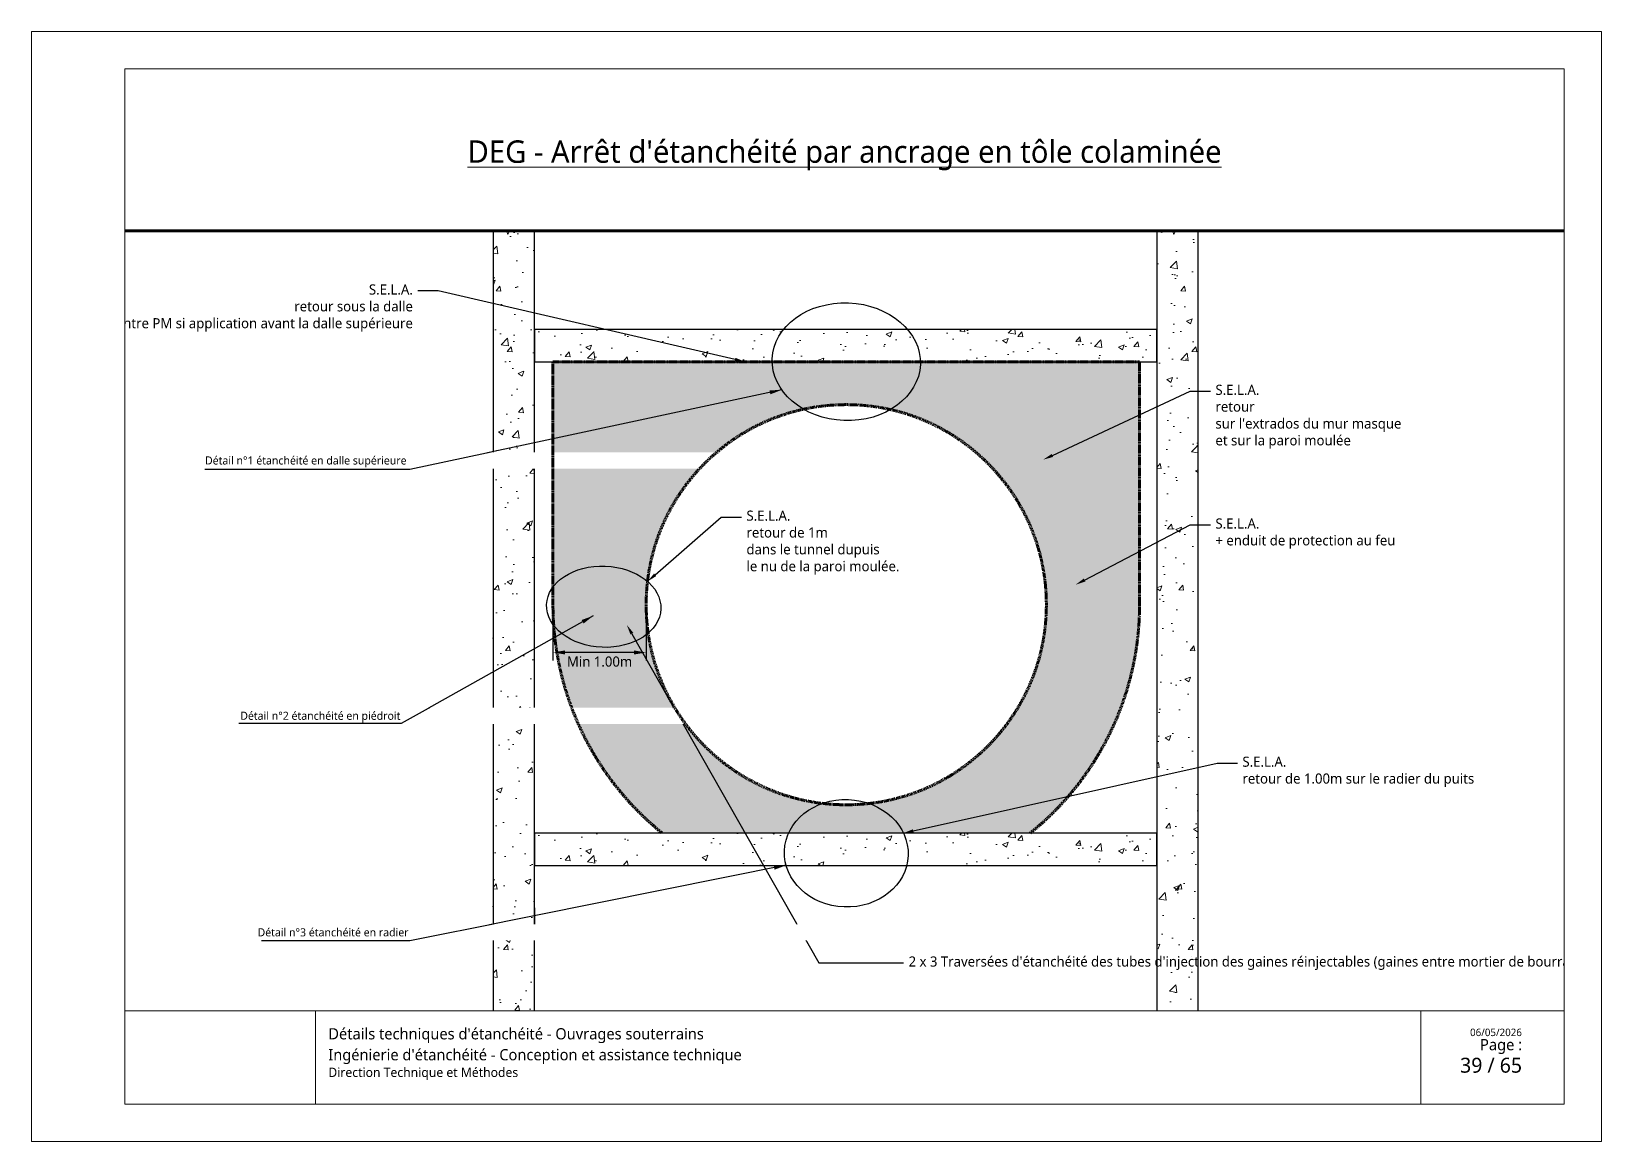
# Paper-space layout '21 - Jonction entre un tunnel foré et une gare en SELA' of a CAD drawing. Header units: millimetres. Extents: x 12 to 432, y -114 to 183.
# The model-space entities are those that its viewports show. They can reach past a viewport. Long polylines and large blocks are cut down to what shows.
import ezdxf
from ezdxf import colors
from ezdxf.entities.mleader import LeaderData, LeaderLine
from ezdxf.math import Vec2, Vec3

# ---------------------------------------------------------------- set-up
doc = ezdxf.new("R2010")
doc.units = ezdxf.units.MM
doc.linetypes.add('CACHE', pattern=[0.375, 0.25, -0.125])
doc.linetypes.add('CONTINU', pattern=[0])
for name, color, linetype, lineweight in [('Dessin_AXE', 8, 'Continuous', 5), ('Dessin_HACHURES', 253, 'Continuous', 9), ('G-ANNO-TTLB', 7, 'Continuous', 5), ('G-ANNO-TTLB-THIN', 7, 'Continuous', 5), ('SYSTEME_S.E.L.A', 210, 'CACHE', 0)]:
    doc.layers.add(name, color=color, linetype=linetype, lineweight=lineweight)
for name, color, linetype in [('Dessin_CONTOURS BETON', 7, 'Continuous'), ('Dessin_COTATIONS', 7, 'Continuous'), ('Dessin_TEXTES', 7, 'CONTINU'), ('GEN-_-CARTOUCHE', 7, 'Continuous')]:
    doc.layers.add(name, color=color, linetype=linetype)
doc.layers.add('GEN-_-FMULT', color=210, linetype='Continuous', plot=False)
doc.styles.add('Segoe UI_2', font='segoeui.ttf', dxfattribs={"height": 0.0025})
doc.styles.add('Segoe UI_3', font='segoeui.ttf', dxfattribs={"height": 0.0035})
doc.styles.add('Segoe UI_4', font='segoeui.ttf', dxfattribs={"height": 0.004})
doc.styles.add('Segoe UI_B_1', font='segoeuib.ttf', dxfattribs={"height": 0.005})
doc.styles.add('Segoe UI_B_2', font='segoeuib.ttf', dxfattribs={"height": 0.0045})
doc.styles.get("Standard").update_dxf_attribs({"font": 'segoeui.ttf'})
doc.styles.add('txt-moyen', font='segoeui.ttf')
doc.dimstyles.new('1000F2', dxfattribs={"dimscale": 10, "dimtxt": 0.25, "dimasz": 0.3, "dimexe": 0.2, "dimexo": 0, "dimgap": 0.1, "dimtad": 1, "dimzin": 0, "dimdsep": 46, "dimtxsty": 'txt-moyen', "dimcen": 0.1, "dimclrd": 256, "dimclre": 256, "dimclrt": 256, "dimazin": 0, "dimtfac": 1, "dimtmove": 2, "dimatfit": 3, "dimfxl": 1, "dimtolj": 1, "dimtzin": 0, "dimlwd": -1, "dimlwe": -1, "dimarcsym": 0})
pattern_1 = [(50, (19591.85566160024, 6135.361308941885), (14.34520365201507, -1.255042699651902), [1.5, -16.5]), (355, (19591.85566160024, 6135.361308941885), (-2.77502667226, 15.04384267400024), [1.199999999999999, -13.2]), (100.45144446, (19593.05109522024, 6135.256722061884), (11.57017693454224, 13.78879981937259), [1.274803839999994, -14.02284223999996]), (46.1842, (19591.85566160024, 6139.361308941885), (21.34482661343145, -3.31038561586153), [2.25, -24.75]), (96.63563549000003, (19593.63439650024, 6139.085442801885), (18.69323891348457, 19.48237201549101), [1.912206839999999, -21.0342752]), (351.18416399, (19591.85566160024, 6139.361308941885), (18.69323890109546, 19.4823720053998), [1.8, -19.80000002]), (21, (19593.85566160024, 6138.361308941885), (11.93814104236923, -8.052377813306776), [1.5, -16.5]), (326, (19593.85566160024, 6138.361308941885), (4.866306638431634, 14.50300090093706), [1.199999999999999, -13.2]), (71.45144474, (19594.85050668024, 6137.690277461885), (16.80444753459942, 6.450623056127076), [1.2748038, -14.02284224]), (37.5, (19591.85566160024, 6135.361308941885), (0.2431971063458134, 6.657877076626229), [0, -13.04, 0, -13.4, 0, -13.25]), (7.499999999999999, (19591.85566160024, 6135.361308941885), (5.261390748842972, 7.888234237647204), [0, -7.639999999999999, 0, -12.74, 0, -5.049999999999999]), (327.5, (19587.39566160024, 6135.361308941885), (10.67644872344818, -0.4510974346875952), [0, -5, 0, -15.6, 0, -20.7]), (317.5, (19585.39566160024, 6135.361308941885), (11.66372338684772, 2.002099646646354), [0, -6.5, 0, -10.36, 0, -14.7])]

psp = doc.layouts.new('21 - Jonction entre un tunnel foré et une gare en SELA')

msp = doc.modelspace()

# ---------------------------------------------------------------- blocks, each defined once
blk = doc.blocks.new('cart.L6P1')
at = {"layer": 'G-ANNO-TTLB'}
for p, q in [((-37.23333333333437, 312.7666666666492), (-37.23333333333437, 15.76666666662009)), ((382.7666666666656, 312.7666666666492), (-37.23333333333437, 312.7666666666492)), ((382.7666666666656, 312.7666666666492), (382.7666666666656, 15.76666666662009)), ((334.3768770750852, 50.76666666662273), (334.3768770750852, 25.76666666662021)), ((372.7666666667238, 50.76666666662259), (372.7666666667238, 25.7666666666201)), ((-37.23333333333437, 15.76666666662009), (382.7666666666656, 15.76666666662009))]:
    blk.add_line(p, q, dxfattribs=at)
at = {"layer": 'G-ANNO-TTLB-THIN'}
for p, q in [((-12.23333333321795, 302.7666666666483), (372.7666666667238, 302.7666666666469)), ((-12.23333333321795, 50.76666666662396), (-12.23333333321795, 302.7666666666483)), ((372.7666666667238, 302.7666666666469), (372.7666666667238, 50.76666666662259)), ((-12.23333333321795, 50.76666666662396), (-12.23333333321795, 25.76666666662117)), ((-12.23333333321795, 50.76666666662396), (372.7666666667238, 50.76666666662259)), ((38.76936928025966, 50.76666666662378), (38.76936928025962, 25.76666666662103)), ((-12.23333333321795, 25.76666666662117), (372.7666666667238, 25.7666666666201))]:
    blk.add_line(p, q, dxfattribs=at)
at = {"layer": 'GEN-_-FMULT', "lineweight": 70}
blk.add_line((-12.23333333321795, 259.4567474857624), (372.7666666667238, 259.4567474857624), dxfattribs=at)
at = {"layer": 'G-ANNO-TTLB', "attachment_point": 1}
for s, insert, char_height, width, style in [("\\pxqc;\\LDEG - Arrêt d'étanchéité par ancrage en tôle colaminée", (-12.23333333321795, 283.6080844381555), 6, 384.9999999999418, 'Segoe UI_B_2'), ("Détails techniques d'étanchéité - Ouvrages souterrains", (42.18854841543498, 46.1101574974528), 3.000000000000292, 202.4844947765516, 'Segoe UI_B_2'), ('\\pxqr;{\\H0.75x;Page : \\P}  39 / 65', (310.8806913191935, 43.2020212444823), 4.000000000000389, 50.60472738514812, 'Segoe UI_B_1'), ('06/05/2026', (347.5870006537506, 45.9912650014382), 2.000000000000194, 17.4767875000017, 'Segoe UI_2'), ("Ingénierie d'étanchéité - Conception et assistance technique", (42.18854841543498, 40.50889152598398), 3.000000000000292, 249.787781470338, 'Segoe UI_3'), ('Direction Technique et Méthodes', (42.18854841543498, 35.54330242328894), 2.500000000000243, 82.89448750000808, 'Segoe UI_4')]:
    blk.add_mtext(s, dxfattribs=dict(at, insert=insert, char_height=char_height, width=width, style=style))
blk = doc.blocks.new('*D107')
at = {"layer": 'Defpoints', "color": 0, "transparency": 16777216}
for p in [(12122.82328488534, 6607.949896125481), (12145.88533913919, 6607.949896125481), (12122.82328488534, 6596.949896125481)]:
    blk.add_point(p, dxfattribs=at)
at = {"layer": 'Dessin_COTATIONS', "linetype": 'CONTINU', "transparency": 16777216}
for p, q in [((12122.82328488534, 6607.949896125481), (12122.82328488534, 6594.949896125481)), ((12145.88533913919, 6607.949896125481), (12145.88533913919, 6594.949896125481)), ((12142.88533913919, 6596.949896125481), (12125.82328488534, 6596.949896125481))]:
    blk.add_line(p, q, dxfattribs=at)
at = {"layer": 'Dessin_COTATIONS', "transparency": 16777216}
for points in [[(12125.82328488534, 6597.449896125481), (12125.82328488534, 6596.449896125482), (12122.82328488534, 6596.949896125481)], [(12142.88533913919, 6596.449896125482), (12142.88533913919, 6597.449896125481), (12145.88533913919, 6596.949896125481)]]:
    blk.add_solid(points, dxfattribs=at)
at = {"layer": 'Dessin_COTATIONS', "transparency": 16777216, "insert": (12134.35431201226, 6594.673646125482), "char_height": 2.5, "attachment_point": 5, "style": 'txt-moyen'}
blk.add_mtext('\\A1;\\A1;Min 1.00m', dxfattribs=at)

# ---------------------------------------------------------------- dimensions: what is measured, and where the dimension line sits
at = {"layer": 'Dessin_COTATIONS', "linetype": 'CONTINU'}
dim = msp.add_linear_dim(base=(12122.82328488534, 6596.949896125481), p1=(12145.88533913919, 6607.949896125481), p2=(12122.82328488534, 6607.949896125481), text='\\A1;Min 1.00m', dimstyle='1000F2', override={"dimtad": 2, "dimtxsty": 'txt-moyen', "dimtfill": 0, "dimtfillclr": 0}, dxfattribs=at)
dim.commit()
dim.dimension.update_dxf_attribs({"geometry": '*D107', "text_midpoint": (12134.35431201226, 6594.673646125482)})

# ---------------------------------------------------------------- hatches: boundary and pattern name
at = {"layer": 'Dessin_HACHURES'}
h = msp.add_hatch(dxfattribs=at)
h.set_pattern_fill('AR-CONC', color=256, scale=2)
h.set_pattern_definition(pattern_1)
h.paths.add_polyline_path([(12118.24528245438, 6703.779394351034), (12108.04528245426, 6703.779394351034), (12108.04528245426, 6498.86266099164), (12118.24528245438, 6498.86266099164)])
h = msp.add_hatch(dxfattribs=at)
h.set_pattern_fill('AR-CONC', color=256, scale=2)
h.set_pattern_definition(pattern_1)
h.paths.add_polyline_path([(12282.44299899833, 6703.779394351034), (12272.2429989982, 6703.779394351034), (12272.2429989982, 6498.862660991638), (12282.44299899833, 6498.862660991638)])
h = msp.add_hatch(dxfattribs=at)
h.set_pattern_fill('AR-CONC', color=256, scale=2)
h.set_pattern_definition(pattern_1)
h.paths.add_polyline_path([(12118.24528245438, 6668.882893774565), (12272.2429989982, 6668.882893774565), (12272.2429989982, 6676.882893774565), (12118.24528245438, 6676.882893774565)])
h = msp.add_hatch(dxfattribs=at)
h.set_pattern_fill('AR-CONC', color=256, scale=2)
h.set_pattern_definition([(50, (19591.85566160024, 6010.737317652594), (14.34520365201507, -1.255042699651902), [1.5, -16.5]), (355, (19591.85566160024, 6010.737317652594), (-2.77502667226, 15.04384267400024), [1.199999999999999, -13.2]), (100.45144446, (19593.05109522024, 6010.632730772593), (11.57017693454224, 13.78879981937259), [1.274803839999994, -14.02284223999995]), (46.1842, (19591.85566160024, 6014.737317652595), (21.34482661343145, -3.31038561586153), [2.25, -24.75]), (96.63563549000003, (19593.63439650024, 6014.461451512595), (18.69323891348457, 19.48237201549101), [1.912206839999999, -21.0342752]), (351.18416399, (19591.85566160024, 6014.737317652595), (18.69323890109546, 19.4823720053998), [1.8, -19.80000002]), (21, (19593.85566160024, 6013.737317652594), (11.93814104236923, -8.052377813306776), [1.5, -16.5]), (326, (19593.85566160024, 6013.737317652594), (4.866306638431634, 14.50300090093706), [1.199999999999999, -13.2]), (71.45144474, (19594.85050668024, 6013.066286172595), (16.80444753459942, 6.450623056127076), [1.2748038, -14.02284224]), (37.5, (19591.85566160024, 6010.737317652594), (0.2431971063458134, 6.657877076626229), [0, -13.04, 0, -13.4, 0, -13.25]), (7.499999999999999, (19591.85566160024, 6010.737317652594), (5.261390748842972, 7.888234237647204), [0, -7.639999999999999, 0, -12.74, 0, -5.049999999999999]), (327.5, (19587.39566160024, 6010.737317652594), (10.67644872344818, -0.4510974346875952), [0, -5, 0, -15.6, 0, -20.7]), (317.5, (19585.39566160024, 6010.737317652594), (11.66372338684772, 2.002099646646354), [0, -6.5, 0, -10.36, 0, -14.7])])
h.paths.add_polyline_path([(12118.24528245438, 6544.258902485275), (12272.2429989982, 6544.258902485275), (12272.2429989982, 6552.258902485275), (12118.24528245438, 6552.258902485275)])
at = {"layer": 'SYSTEME_S.E.L.A', "lineweight": 70}
h = msp.add_hatch(color=256, dxfattribs=at)
edge = h.paths.add_edge_path()
edge.add_ellipse((12195.37872766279, 6547.27065827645), major_axis=(15.31198915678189, -0.5910158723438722), ratio=0.8684256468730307, start_angle=21.6412954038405, end_angle=67.51127672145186)
edge.add_arc((12195.37872766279, 6608.758902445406), 49.49999998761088, 263.1596136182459, 276.56954400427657, ccw=False)
edge.add_ellipse((12195.37872766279, 6547.27065827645), major_axis=(15.31198915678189, -0.5910158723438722), ratio=0.8684256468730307, start_angle=117.7462613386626, end_angle=162.9375442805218)
edge.add_line((12181.11289087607, 6552.258902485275), (12209.5192878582, 6552.258902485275))
edge = h.paths.add_edge_path()
edge.add_arc((12195.37872766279, 6608.758902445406), 72.55995292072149, 308.8613627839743, 360)
edge.add_line((12267.93868058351, 6608.758902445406), (12267.93868058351, 6668.882893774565))
edge.add_line((12267.93868058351, 6668.882893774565), (12122.81877474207, 6668.882893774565))
edge.add_line((12122.81877474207, 6668.882893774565), (12122.81877474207, 6613.113019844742))
edge.add_ellipse((12135.37872768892, 6608.258902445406), major_axis=(14.13161273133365, -0.5454554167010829), ratio=0.7106335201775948, start_angle=32.19043108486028, end_angle=161.0801102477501, ccw=False)
edge.add_arc((12195.37872766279, 6608.758902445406), 49.49999998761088, 0, 173.3286098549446, ccw=False)
edge.add_arc((12195.37872766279, 6608.758902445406), 49.49999998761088, 276.56954400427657, 360, ccw=False)
edge.add_ellipse((12195.37872766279, 6547.27065827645), major_axis=(-15.31198915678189, 0.5910158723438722), ratio=0.8684256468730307, start_angle=201.6412954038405, end_angle=247.5112767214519, ccw=False)
edge.add_line((12209.5192878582, 6552.258902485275), (12240.90560733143, 6552.258902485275))
edge = h.paths.add_edge_path()
edge.add_line((12143.35470364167, 6599.805971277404), (12170.37094545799, 6552.258902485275))
edge.add_line((12170.37094545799, 6552.258902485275), (12181.11289087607, 6552.258902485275))
edge.add_ellipse((12195.37872766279, 6547.27065827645), major_axis=(-15.31198915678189, 0.5910158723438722), ratio=0.8684256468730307, start_angle=297.7462613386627, end_angle=342.9375442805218, ccw=False)
edge.add_arc((12195.37872766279, 6608.758902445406), 49.49999998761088, 188.1580148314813, 263.1596136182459, ccw=False)
edge.add_ellipse((12135.37872768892, 6608.258902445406), major_axis=(14.13161273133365, -0.5454554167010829), ratio=0.7106335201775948, start_angle=315.54750587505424, end_angle=331.5398377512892, ccw=False)
edge = h.paths.add_edge_path()
edge.add_line((12170.37094545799, 6552.258902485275), (12143.35470364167, 6599.805971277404))
edge.add_ellipse((12135.37872768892, 6608.258902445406), major_axis=(14.13161273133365, -0.5454554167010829), ratio=0.7106335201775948, start_angle=202.6713827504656, end_angle=315.54750587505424, ccw=False)
edge.add_arc((12195.37872766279, 6608.758902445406), 72.55995292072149, 184.0453155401, 231.1386372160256)
edge.add_line((12149.85184799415, 6552.258902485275), (12170.37094545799, 6552.258902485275))
h.paths.add_polyline_path([(12125.82556201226, 6592.77239612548), (12142.88306201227, 6592.77239612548), (12142.88306201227, 6596.574896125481), (12125.82556201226, 6596.574896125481)], flags=24)
edge = h.paths.add_edge_path()
edge.add_arc((12195.37872766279, 6608.758902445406), 72.55995292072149, 180, 184.0453155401)
edge.add_ellipse((12135.37872768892, 6608.258902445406), major_axis=(-14.13161273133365, 0.5454554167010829), ratio=0.7106335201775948, start_angle=22.67138275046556, end_angle=135.5475058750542)
edge.add_ellipse((12135.37872768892, 6608.258902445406), major_axis=(-14.13161273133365, 0.5454554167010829), ratio=0.7106335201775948, start_angle=135.5475058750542, end_angle=151.5398377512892)
edge.add_arc((12195.37872766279, 6608.758902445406), 49.49999998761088, 173.3286098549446, 188.1580148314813, ccw=False)
edge.add_ellipse((12135.37872768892, 6608.258902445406), major_axis=(-14.13161273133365, 0.5454554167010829), ratio=0.7106335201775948, start_angle=212.1904310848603, end_angle=341.0801102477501)
edge.add_line((12122.81877474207, 6613.113019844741), (12122.81877474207, 6608.758902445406))

# ---------------------------------------------------------------- linework, layer by layer
at = {"layer": 'Dessin_AXE', "flags": 128}
for points in [[(12124.5760647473, 6703.779394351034), (12115.45016563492, 6703.779394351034), (12114.20016563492, 6707.213741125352), (12111.70016563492, 6700.345047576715), (12110.45016563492, 6703.779394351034), (12102.14598880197, 6703.779394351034)], [(12290.96333259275, 6703.779394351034), (12280.1928082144, 6703.779394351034), (12278.94280821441, 6707.213741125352), (12276.4428082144, 6700.345047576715), (12275.19280821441, 6703.779394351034), (12263.65088147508, 6703.779394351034)]]:
    msp.add_lwpolyline(points, dxfattribs=at)
at = {"layer": 'Dessin_CONTOURS BETON', "linetype": 'CONTINU'}
msp.add_line((12118.23502011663, 6533.741774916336), (12118.23502011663, 6528.740775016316), dxfattribs=at)
for points in [[(12108.04528245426, 6703.779394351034), (12108.04528245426, 6498.86266099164)], [(12118.24528245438, 6498.86266099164), (12118.24528245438, 6703.779394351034)], [(12272.2429989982, 6703.779394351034), (12272.2429989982, 6498.86266099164)], [(12282.44299899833, 6498.86266099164), (12282.44299899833, 6703.779394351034)]]:
    msp.add_lwpolyline(points, dxfattribs=at)
for points in [[(12118.24528245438, 6668.882893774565), (12272.2429989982, 6668.882893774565), (12272.2429989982, 6676.882893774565), (12118.24528245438, 6676.882893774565)], [(12118.24528245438, 6544.258902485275), (12272.2429989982, 6544.258902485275), (12272.2429989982, 6552.258902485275), (12118.24528245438, 6552.258902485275)]]:
    msp.add_lwpolyline(points, close=True, dxfattribs=at)
at = {"layer": 'Dessin_TEXTES', "linetype": 'ByBlock'}
for centre, major_axis, ratio in [((12195.37872766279, 6668.882893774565), (18.32280270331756, -0.7072279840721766), 0.7942609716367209), ((12195.37872766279, 6547.27065827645), (15.31198915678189, -0.5910158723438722), 0.8684256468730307)]:
    msp.add_ellipse(centre, major_axis=major_axis, ratio=ratio, start_param=-3.141592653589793, end_param=3.141592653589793, dxfattribs=at)
msp.add_ellipse((12135.37872768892, 6608.258902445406), major_axis=(-14.13161273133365, 0.5454554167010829), ratio=0.7106335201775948, dxfattribs=at)
at = {"layer": 'SYSTEME_S.E.L.A', "lineweight": 70}
msp.add_arc((12195.37872766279, 6608.758902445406), 72.55995292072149, 308.8613627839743, 0, dxfattribs=at)

msp.set_redraw_order([(e.dxf.handle, doc.entitydb.next_handle()) for e in msp.query("TEXT MTEXT ATTDEF DIMENSION ARC_DIMENSION")])  # texts and dimensions are drawn at this point

# ---------------------------------------------------------------- leaders
at = {"layer": 'Dessin_TEXTES'}
ml = msp.add_multileader_mtext('Standard', dxfattribs=at)
ml.set_content('S.E.L.A.\\Pretour sous la dalle \\Pou contre PM si application avant la dalle supérieure', color=256)
ml.set_leader_properties()
ml.build(insert=Vec2(0, 0))
ml.multileader.update_dxf_attribs({"dogleg_length": 5, "arrow_head_size": 2.5, "scale": 100})
ctx = ml.context
ctx.base_point, ctx.scale, ctx.char_height, ctx.arrow_head_size, ctx.landing_gap_size, ctx.plane_origin = Vec3(12006.30287999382, 6686.40262883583), 100, 2.5, 2.5, 1.25, Vec3(12207.40247422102, 6671.470050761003)
ctx.text_align_type = 2
notes = []
notes.append((ctx, [(0, (1, 1, 0), (12094.42037999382, 6686.402628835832), (-1, 0), 5, [(1, [(12170.3036662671, 6668.882893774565)], 0, []), (0, [(12170.3036662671, 6668.882893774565)], 0, [])])]))
ctx.mtext.insert, ctx.mtext.alignment, ctx.mtext.flow_direction = Vec3(12088.17037999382, 6687.998878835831), 3, 5
ml = msp.add_multileader_mtext('Standard', dxfattribs=at)
ml.set_content("S.E.L.A.\\Pretour\\Psur l'extrados du mur masque\\Pet sur la paroi moulée", color=256)
ml.set_leader_properties()
ml.build(insert=Vec2(0, 0))
ml.multileader.update_dxf_attribs({"dogleg_length": 5, "arrow_head_size": 2.5, "scale": 100})
ctx = ml.context
ctx.base_point, ctx.scale, ctx.char_height, ctx.arrow_head_size, ctx.landing_gap_size, ctx.plane_origin = Vec3(12285.44911741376, 6661.582985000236), 100, 2.5, 2.5, 1.25, Vec3(12253.41398047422, 6647.227305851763)
notes.append((ctx, [(0, (1, 1, 0), (12280.44911741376, 6661.583767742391), (1, 0), 5, [(0, [(12244.10383379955, 6644.640148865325)], 0, [])])]))
ctx.mtext.insert, ctx.mtext.flow_direction = Vec3(12286.69911741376, 6663.18001774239), 5
ml = msp.add_multileader_mtext('Standard', dxfattribs=at)
ml.set_content('S.E.L.A.\\Pretour de 1m\\Pdans le tunnel dupuis \\Ple nu de la paroi moulée.', color=256)
ml.set_leader_properties()
ml.build(insert=Vec2(0, 0))
ml.multileader.update_dxf_attribs({"dogleg_length": 5, "arrow_head_size": 2.5, "scale": 100})
ctx = ml.context
ctx.base_point, ctx.scale, ctx.char_height, ctx.arrow_head_size, ctx.landing_gap_size, ctx.plane_origin = Vec3(12169.44093710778, 6630.37953608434), 100, 2.5, 2.5, 1.25, Vec3(12157.94515279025, 6641.146824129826)
notes.append((ctx, [(0, (1, 1, 0), (12164.44093710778, 6630.449952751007), (1, 0), 5, [(0, [(12146.21390288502, 6614.509554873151)], 0, [])])]))
ctx.mtext.insert, ctx.mtext.flow_direction = Vec3(12170.69093710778, 6632.046202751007), 5
ml = msp.add_multileader_mtext('Standard', dxfattribs=at)
ml.set_content('S.E.L.A.\\P+ enduit de protection au feu', color=256)
ml.set_leader_properties()
ml.build(insert=Vec2(0, 0))
ml.multileader.update_dxf_attribs({"dogleg_length": 5, "arrow_head_size": 2.5, "scale": 100})
ctx = ml.context
ctx.base_point, ctx.scale, ctx.char_height, ctx.arrow_head_size, ctx.landing_gap_size, ctx.plane_origin = Vec3(12285.44911741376, 6628.50116931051), 100, 2.5, 2.5, 1.25, Vec3(12243.43072716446, 6586.486466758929)
notes.append((ctx, [(0, (1, 1, 0), (12280.44911741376, 6628.501952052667), (1, 0), 5, [(0, [(12252.11804299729, 6613.705435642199)], 0, [])])]))
ctx.mtext.insert, ctx.mtext.flow_direction = Vec3(12286.69911741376, 6630.098202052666), 5
ml = msp.add_multileader_mtext('Standard', dxfattribs=at)
ml.set_content("2 x 3 Traversées d'étanchéité des tubes d'injection des gaines réinjectables (gaines entre mortier de bourrage et mortier sans retrait)", color=256)
ml.set_leader_properties()
ml.build(insert=Vec2(0, 0))
ml.multileader.update_dxf_attribs({"dogleg_length": 5, "arrow_head_size": 2.5, "scale": 100})
ctx = ml.context
ctx.base_point, ctx.scale, ctx.char_height, ctx.arrow_head_size, ctx.landing_gap_size, ctx.plane_origin = Vec3(12209.54445476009, 6520.49151948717), 100, 2.5, 2.5, 1.25, Vec3(12255.35498894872, 6578.75647556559)
notes.append((ctx, [(0, (1, 1, 0), (12188.62998417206, 6520.12401948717), (1, 0), 20.91447058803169, [(0, [(12141.1086483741, 6603.758902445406)], 0, [])])]))
ctx.mtext.insert, ctx.mtext.width, ctx.mtext.flow_direction = Vec3(12210.79445476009, 6521.741519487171), 54, 5
ml = msp.add_multileader_mtext('Standard', dxfattribs=at)
ml.set_content('S.E.L.A.\\Pretour de 1.00m sur le radier du puits', color=256)
ml.set_leader_properties()
ml.build(insert=Vec2(0, 0))
ml.multileader.update_dxf_attribs({"dogleg_length": 5, "arrow_head_size": 2.5, "scale": 100})
ctx = ml.context
ctx.base_point, ctx.scale, ctx.char_height, ctx.arrow_head_size, ctx.landing_gap_size, ctx.plane_origin = Vec3(12292.12524503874, 6569.576350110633), 100, 2.5, 2.5, 1.25, Vec3(12289.22483926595, 6522.643772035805)
notes.append((ctx, [(0, (1, 1, 0), (12287.12524503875, 6569.576350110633), (1, 0), 5, [(0, [(12209.5192878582, 6552.258902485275)], 0, []), (1, [(12209.5192878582, 6552.258902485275)], 0, [])])]))
ctx.mtext.insert, ctx.mtext.flow_direction = Vec3(12293.37524503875, 6571.172600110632), 5
for ctx, leaders in notes:
    for number, flags, end, landing, length, lines in leaders:
        leader = LeaderData()
        leader.index, (leader.has_last_leader_line, leader.has_dogleg_vector, leader.attachment_direction) = number, flags
        leader.last_leader_point, leader.dogleg_vector, leader.dogleg_length = Vec3(end), Vec3(landing), length
        for number, points, colour, breaks in lines:
            line = LeaderLine()
            line.index, line.vertices, line.color, line.breaks = number, Vec3.list(points), colors.encode_raw_color(colour), breaks
            leader.lines.append(line)
        ctx.leaders.append(leader)

# ---------------------------------------------------------------- next in the draw order: texts
at = {"layer": 'Dessin_TEXTES', "char_height": 2, "width": 173.376019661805, "attachment_point": 4, "style": 'txt-moyen', "bg_fill": 2}
for s, insert in [('Détail n°1 étanchéité en dalle supérieure', (12036.74307174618, 6644.114414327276)), ('Détail n°2 étanchéité en piédroit', (12045.46344322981, 6580.95016087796)), ('Détail n°3 étanchéité en radier', (12049.74307174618, 6527.690423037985))]:
    msp.add_mtext(s, dxfattribs=dict(at, insert=insert))

# ---------------------------------------------------------------- next in the draw order: linework, layer by layer
at = {"layer": 'SYSTEME_S.E.L.A', "lineweight": 70}
msp.add_lwpolyline([(12122.81877474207, 6608.758902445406), (12122.81877474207, 6668.882893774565), (12267.93868058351, 6668.882893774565), (12267.93868058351, 6608.758902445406)], dxfattribs=at)
msp.add_circle((12195.37872766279, 6608.758902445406), 49.49999998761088, dxfattribs=at)
msp.add_arc((12195.37872766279, 6608.758902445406), 72.55995292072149, 180, 231.1386372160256, dxfattribs=at)

# ---------------------------------------------------------------- next in the draw order: leaders
at = {"layer": 'Dessin_TEXTES'}
for points in [[(12179.43569009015, 6661.919692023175), (12087.37801631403, 6642.222294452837), (12036.6895401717, 6642.222294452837)], [(12132.78794469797, 6606.018640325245), (12085.29838779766, 6579.358041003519), (12045.10991165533, 6579.358041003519)]]:
    msp.add_leader(points, dimstyle='1000F2', override={"dimgap": 0.1, "dimtad": 0}, dxfattribs=at)
at = {"layer": 'Dessin_TEXTES', "linetype": 'CONTINU'}
msp.add_leader([(12180.48761773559, 6544.282479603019), (12087.37801631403, 6525.598303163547), (12050.68954017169, 6525.598303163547)], dimstyle='1000F2', override={"dimgap": 0.1, "dimtad": 0}, dxfattribs=at)

# ---------------------------------------------------------------- block references
at = {"layer": 'GEN-_-CARTOUCHE'}
psp.add_blockref('cart.L6P1', (49.23333333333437, -129.7666666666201), dxfattribs=at)

# ---------------------------------------------------------------- viewports
at = {"layer": 'Defpoints'}
psp.add_viewport(center=(229.5000000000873, 25.34504040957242), size=(384.9999999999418, 208.6900808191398), view_center_point=(12194.95202964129, 6604.799891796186), view_height=193.0000000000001, dxfattribs=at)

doc.saveas('drawing.dxf')
